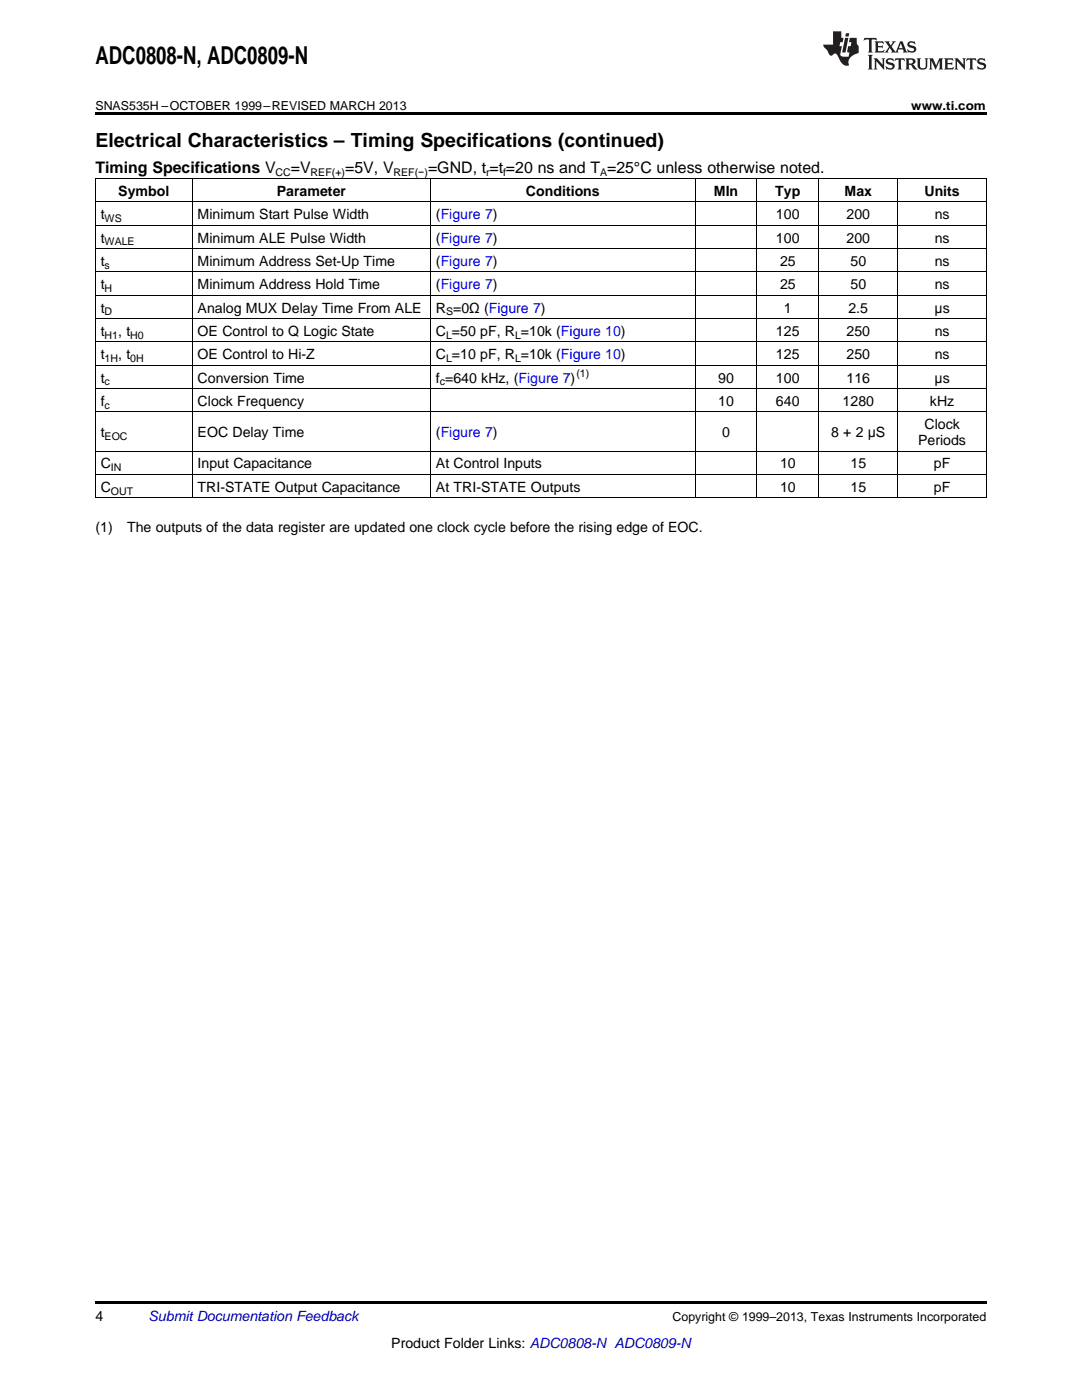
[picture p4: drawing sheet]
<svg xmlns="http://www.w3.org/2000/svg" width="216mm" height="279mm" viewBox="0 0 216 279" stroke-linecap="round" stroke-linejoin="round" font-family="sans-serif">
<defs><g id="words">
<text font-size="4.9" x="19" y="12.8">ADC0808-N, ADC0809-N</text>
<text font-size="3.9" x="19" y="29.3">Electrical Characteristics – Timing Specifications (continued)</text>
<g font-size="3.2">
<text x="19" y="34.4">Timing Specifications V</text>
<text x="58.1" y="34.4">=V</text>
<text x="68.9" y="34.4">=5V, V</text>
<text x="85.4" y="34.4">=GND, t =t=20 ns and T =25°C unless otherwise noted.</text>
</g>
<g font-size="2.8">
<text x="23.6" y="39.1">Symbol</text>
<text x="55.2" y="39.1">Parameter</text>
<text x="105" y="39.1">Conditions</text>
<text x="142.5" y="39.1">MIn</text>
<text x="154.7" y="39.1">Typ</text>
<text x="168.5" y="39.1">Max</text>
<text x="184.5" y="39.1">Units</text>
<text x="20.1" y="43.7">t</text>
<text x="39.4" y="43.7">Minimum Start Pulse Width</text>
<text x="87" y="43.7">(Figure 7)</text>
<text x="154.8" y="43.7">100</text>
<text x="168.9" y="43.7">200</text>
<text x="186.5" y="43.7">ns</text>
<text x="20.1" y="48.4">t</text>
<text x="20.1" y="53.1">t</text>
<text x="39.4" y="48.4">Minimum ALE Pulse Width</text>
<text x="39.4" y="53.1">Minimum Address Set-Up Time</text>
<text x="87" y="48.4">(Figure 7)</text>
<text x="87" y="53.1">(Figure 7)</text>
<text x="154.8" y="48.4">100</text>
<text x="155.6" y="53.1">25</text>
<text x="168.9" y="48.4">200</text>
<text x="169.7" y="53.1">50</text>
<text x="186.5" y="48.4">ns</text>
<text x="186.5" y="53.1">ns</text>
<text x="20.1" y="57.7">t</text>
<text x="39.4" y="57.7">Minimum Address Hold Time</text>
<text x="87" y="57.7">(Figure 7)</text>
<text x="155.6" y="57.7">25</text>
<text x="169.7" y="57.7">50</text>
<text x="186.5" y="57.7">ns</text>
<text x="20.1" y="62.4">t</text>
<text x="39.4" y="62.4">Analog MUX Delay Time From ALE</text>
<text x="87" y="62.4">R =0Ω (Figure 7)</text>
<text x="156.4" y="62.4">1</text>
<text x="169.3" y="62.4">2.5</text>
<text x="186.5" y="62.4">μs</text>
<text x="20.1" y="67">t</text>
<text x="20.1" y="71.7">t</text>
<text x="23.6" y="67">, t</text>
<text x="23.6" y="71.7">, t</text>
<text x="39.4" y="67">OE Control to Q Logic State</text>
<text x="39.4" y="71.7">OE Control to Hi-Z</text>
<text x="87" y="67">C =50 pF, R =10k (Figure 10)</text>
<text x="87" y="71.7">C =10 pF, R =10k (Figure 10)</text>
<text x="154.8" y="67">125</text>
<text x="154.8" y="71.7">125</text>
<text x="168.9" y="67">250</text>
<text x="168.9" y="71.7">250</text>
<text x="186.5" y="67">ns</text>
<text x="186.5" y="71.7">ns</text>
<text x="20.1" y="76.3">t</text>
<text x="39.4" y="76.3">Conversion Time</text>
<text x="87" y="76.3">f =640 kHz, (Figure 7)</text>
<text x="143.3" y="76.3">90</text>
<text x="154.8" y="76.3">100</text>
<text x="168.9" y="76.3">116</text>
<text x="186.5" y="76.3">μs</text>
<text x="20.1" y="81">f</text>
<text x="39.4" y="81">Clock Frequency</text>
<text x="143.3" y="81">10</text>
<text x="154.8" y="81">640</text>
<text x="168.1" y="81">1280</text>
<text x="185.6" y="81">kHz</text>
<text x="20.1" y="87.2">t</text>
<text x="39.4" y="87.2">EOC Delay Time</text>
<text x="87" y="87.2">(Figure 7)</text>
<text x="144.1" y="87.2">0</text>
<text x="165.8" y="87.2">8 + 2 μS</text>
<text x="183.2" y="88.8">Periods</text>
<text x="184.5" y="85.7">Clock</text>
<text x="20.1" y="93.5">C</text>
<text x="39.4" y="93.5">Input Capacitance</text>
<text x="87" y="93.5">At Control Inputs</text>
<text x="155.6" y="93.5">10</text>
<text x="169.7" y="93.5">15</text>
<text x="186.3" y="93.5">pF</text>
<text x="20.1" y="98.1">C</text>
<text x="39.4" y="98.1">TRI-STATE Output Capacitance</text>
<text x="87" y="98.1">At TRI-STATE Outputs</text>
<text x="155.6" y="98.1">10</text>
<text x="169.7" y="98.1">15</text>
<text x="186.3" y="98.1">pF</text>
<text x="19" y="106.1">(1)</text>
<text x="25.4" y="106.1">The outputs of the data register are updated one clock cycle before the rising edge of EOC.</text>
<text x="19" y="263.6">4</text>
<text x="78.1" y="269">Product Folder Links: ADC0808-N ADC0809-N</text>
</g>
<text font-size="2.8" fill="#0000c8" x="29.6" y="263.6">Submit Documentation Feedback</text>
<g font-size="2.5">
<text x="19" y="21.9">SNAS535H –OCTOBER 1999–REVISED MARCH 2013</text>
<text x="181.8" y="21.9">www.ti.com</text>
<text x="134.2" y="263.6">Copyright © 1999–2013, Texas Instruments Incorporated</text>
</g>
<g font-size="2.1">
<text x="55" y="35.1">CC</text>
<text x="62" y="35.1">REF(+)</text>
<text x="78.5" y="35.1">REF(−)</text>
<text x="97" y="35.1">r</text>
<text x="100.4" y="35.1">f</text>
<text x="119.7" y="35.1">A</text>
<text x="20.9" y="44.3">WS</text>
<text x="20.9" y="49">WALE</text>
<text x="20.9" y="53.6">s</text>
<text x="20.9" y="58.3">H</text>
<text x="20.9" y="62.9">D</text>
<text x="89" y="62.9">S</text>
<text x="20.9" y="67.6">H1</text>
<text x="26" y="67.6">H0</text>
<text x="89" y="67.6">L</text>
<text x="102.8" y="67.6">L</text>
<text x="20.9" y="72.2">1H</text>
<text x="20.9" y="76.9">c</text>
<text x="26" y="72.2">0H</text>
<text x="87.8" y="76.9">c</text>
<text x="89" y="72.2">L</text>
<text x="102.8" y="72.2">L</text>
<text x="115" y="75.2">(1)</text>
<text x="20.9" y="81.6">c</text>
<text x="20.9" y="87.8">EOC</text>
<text x="22.1" y="94.1">IN</text>
<text x="22.1" y="98.7">OUT</text>
</g>
</g></defs>
<path d="M19 22.5h177.8v.5h-177.8zM19 259.7h177.8v.5h-177.8z" fill="#000"/>
<g fill="none" stroke="#000" stroke-width=".2">
<path d="M19 35.6h177.8M19.1 35.7v63.7M38.3 35.7v63.7M85.9 35.7v63.7M138.7 35.7v63.7M151 35.7v63.7M163.3 35.7v63.7M179.2 35.7v63.7M196.8 35.7v63.7M19 58.9h177.8M19 54.3h177.8M19 49.6h177.8"/>
<path d="M19 45h177.8M19 40.3h177.8M19 77.6h177.8M19 72.9h177.8M19 68.2h177.8M19 63.6h177.8M19 99.4h177.8M19 94.7h177.8M19 90h177.8M19 82.2h177.8"/>
</g>
<g fill="#231f20">
<path d="M172.5 7.6l-.1 .5 .4-.2h.6v.1v2.1l-.2 .4h.9l-.2-.4v-2.1l.1-.1h.5l.5 .2-.2-.5zM174.5 8.3l.2 .3v1.5l-.2 .4h1.8l.2-.6a1.04 1.04 0 0 1-1.3 .2v-.7h.6l.3 .2v-.6l-.3 .2h-.6v-.6l.8-.1 .4 .3-.2-.5zM176.5 8.3l.9 1.1-.9 1.1h.8l-.2-.2 .4-.7 .5 .7-.2 .2h1.5l-.2-.2 .2-.4h.9l.1 .4-.2 .2h1l-.3-.3-.7-1.9h-.5l-.9 2-.8-1 .9-1h-.8l.1 .3-.4 .5-.3-.6 .1-.2zM179.7 8.6l.4 1h-.7zM181.3 8.4a.63 .63 0 0 0-.2 .7 .63 .63 0 0 0 .6 .4l.6 .2 .1 .2a.75 .75 0 0 1-.7 .4 .75 .75 0 0 1-.6-.5l.1 .7 .1-.1a1.11 1.11 0 0 0 1.5-.6 1.13 1.13 0 0 0-1.2-.8l-.1-.4a1.04 1.04 0 0 1 1.2 .2l-.2-.5-.2 .1-.4-.2zM173.2 10.9l.2 .4v2.2l-.2 .4h1l-.3-.4v-2.2l.3-.4zM174.3 11.6l.3 .4v1.5l-.3 .4h.8l-.2-.4v-1.3l1.5 1.7v-1.9l.2-.4h-.7l.2 .4v.9l-1.1-1.3zM177 11.8a.62 .62 0 0 0-.2 .7 .62 .62 0 0 0 .6 .4l.6 .1 .1 .3a.76 .76 0 0 1-.7 .3 .76 .76 0 0 1-.7-.4l.2 .7 .1-.1a1.11 1.11 0 0 0 1.5-.6 1.13 1.13 0 0 0-1.2-.8l-.1-.4a1.04 1.04 0 0 1 1.2 .2l-.2-.6-.2 .1-.5-.1zM178.7 11.6l-.2 .6a.61 .61 0 0 1 .8-.3v1.6l-.2 .4h.9l-.2-.4v-1.6a.63 .63 0 0 1 .7 .3l-.1-.6zM180.6 11.6l.3 .4v1.5l-.3 .4h1l-.2-.2-.1-.8 .6 .2a.76 .76 0 0 0 1.2 .7l-1-1a.58 .58 0 0 0 .6-.5 .58 .58 0 0 0-.5-.6zM181.4 11.9h.1a.45 .45 0 0 1 .5 .1 .45 .45 0 0 1 .1 .5l-.8 .2zM182.9 11.6l.2 .2a2.17 2.17 0 0 0 .3 1.9 .99 .99 0 0 0 1.6-.6v-1.1l.2-.4h-.7l.2 .2a1.92 1.92 0 0 1-.2 1.8 .6 .6 0 0 1-.9-.5v-1.1l.2-.4zM185.4 11.6l.2 .4v1.5l-.2 .4h.7l-.2-.4v-1.4l.8 1.8 .8-1.8v1.4l-.2 .4h.9l-.2-.4v-1.5l.2-.4h-.8l-.6 1.5-.6-1.5zM188.4 11.6l.2 .4v1.5l-.2 .4h1.8l.1-.6a1.04 1.04 0 0 1-1.2 .1v-.6h.5l.4 .2v-.6l-.4 .2h-.5v-.7h.8l.3 .3-.1-.6zM190.5 11.6l.2 .4v1.5l-.2 .4h.7l-.2-.4v-1.3l1.5 1.7v-1.9l.2-.4h-.7l.2 .4v.9l-1.1-1.3zM192.9 11.6l-.1 .6a.61 .61 0 0 1 .7-.3l.1 1.6-.3 .4h1l-.3-.4 .1-1.6a.63 .63 0 0 1 .7 .3l-.1-.6zM195.2 11.8a.62 .62 0 0 0-.2 .7 .62 .62 0 0 0 .6 .4l.6 .1 .1 .3a.76 .76 0 0 1-.7 .3 .76 .76 0 0 1-.6-.4l.1 .7 .1-.1a1.11 1.11 0 0 0 1.6-.6 1.13 1.13 0 0 0-1.3-.8l-.1-.4a1.04 1.04 0 0 1 1.2 .2l-.1-.6-.2 .1-.5-.1z"/>
<path d="M166.2 6.3v2.6h-1.9v.4l.8 .9a.91 .91 0 0 0 1 .8 .56 .56 0 0 1 .5-.3 .56 .56 0 0 1 .5 .3l.4 .8a1.53 1.53 0 0 0 1.9 1.2 1.54 1.54 0 0 1 1-2.1l.9-.3v-1.4a1.52 1.52 0 0 1-.4-1.6h-1.3l-.2 .8h.5l-.2 .8h-.5l-.1 1v.2l.4 .1-.2 .8a1.93 1.93 0 0 1-1.6-.3l.3-1.8h-.5l.2-.8h.4l.2-.8h-.4v-1.3zM168.6 7.6l-.6 2.9h.7l.6-2.9zM168.8 6.6l-.1 .7h.6l.2-.7z"/>
</g>
<use href="#words"/>
</svg>
